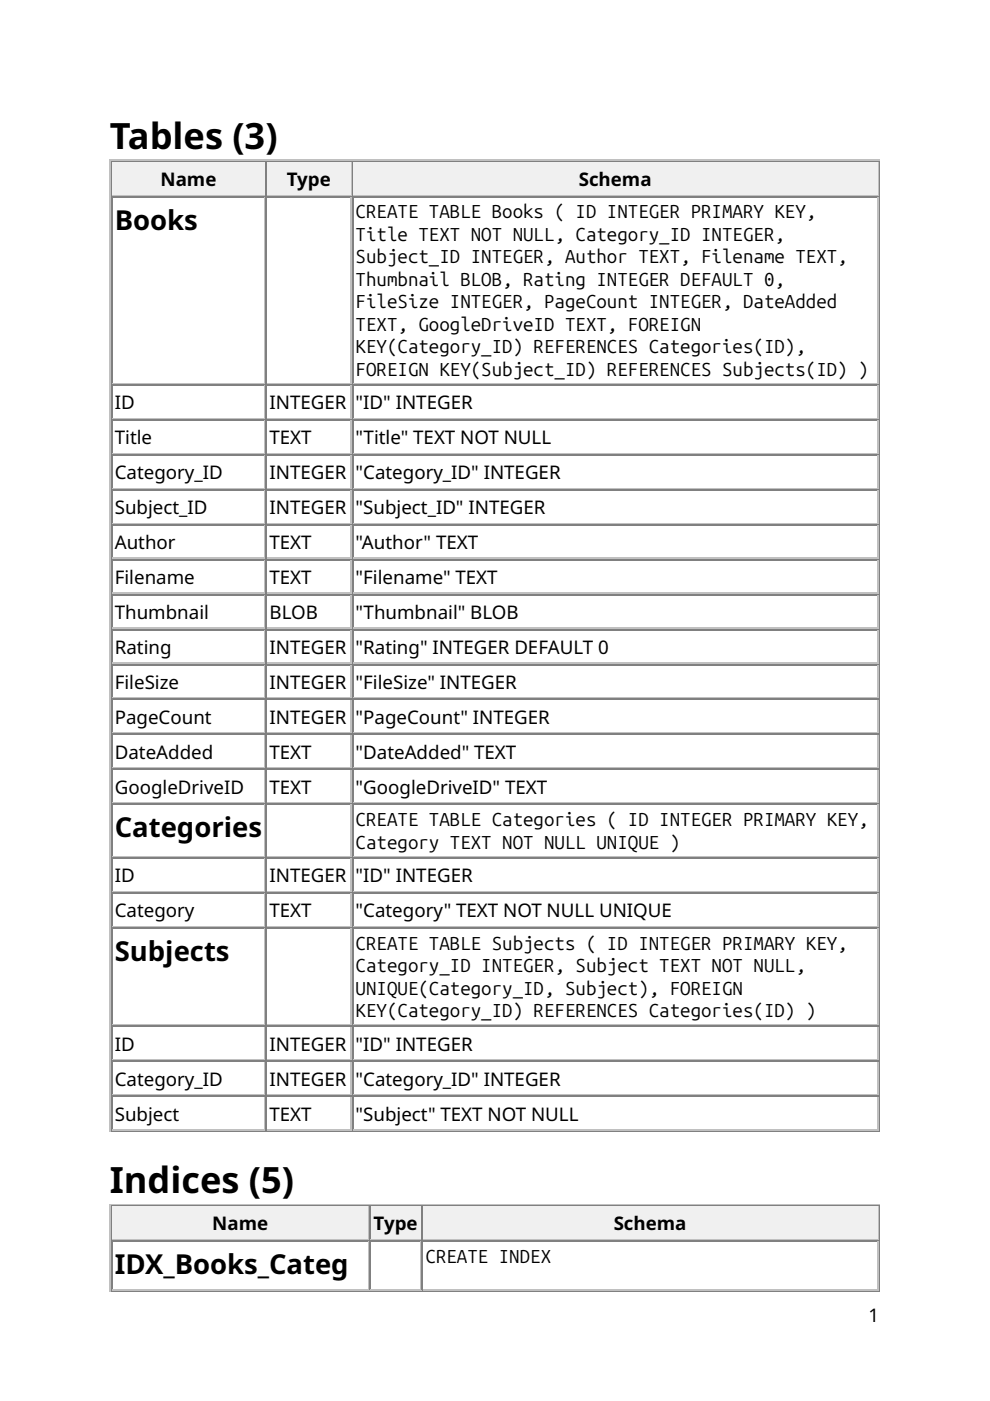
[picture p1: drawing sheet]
<svg xmlns="http://www.w3.org/2000/svg" width="210mm" height="297mm" viewBox="0 0 210 297" stroke-linecap="round" stroke-linejoin="round" font-family="sans-serif">
<defs><g id="words">
<g font-size="7.7">
<text x="23.3" y="31.5">Tables (3)</text>
<text x="23.3" y="252.9">Indices (5)</text>
</g>
<g font-size="5.8">
<text x="24.3" y="48.7">Books</text>
<text x="24.3" y="177.5">Categories</text>
<text x="24.3" y="203.7">Subjects</text>
<text x="24.3" y="270.1">IDX_Books_Categ</text>
</g>
<g font-size="4">
<text x="34" y="39.4">Name</text>
<text x="60.8" y="39.4">Type</text>
<text x="122.7" y="39.4">Schema</text>
<text x="75.4" y="46.3">CREATE TABLE Books ( ID INTEGER PRIMARY KEY,</text>
<text x="75.4" y="51.1">Title TEXT NOT NULL, Category_ID INTEGER,</text>
<text x="75.4" y="55.8">Subject_ID INTEGER, Author TEXT, Filename TEXT,</text>
<text x="75.4" y="60.6">Thumbnail BLOB, Rating INTEGER DEFAULT 0,</text>
<text x="75.4" y="65.4">FileSize INTEGER, PageCount INTEGER, DateAdded</text>
<text x="75.4" y="70.1">TEXT, GoogleDriveID TEXT, FOREIGN</text>
<text x="75.4" y="74.9">KEY(Category_ID) REFERENCES Categories(ID),</text>
<text x="75.4" y="79.6">FOREIGN KEY(Subject_ID) REFERENCES Subjects(ID) )</text>
<text x="24.3" y="86.8">ID</text>
<text x="57.1" y="86.8">INTEGER</text>
<text x="75.4" y="86.8">&quot;ID&quot; INTEGER</text>
<text x="24.3" y="94.2">Title</text>
<text x="57.1" y="94.2">TEXT</text>
<text x="75.4" y="94.2">&quot;Title&quot; TEXT NOT NULL</text>
<text x="24.3" y="101.6">Category_ID</text>
<text x="57.1" y="101.6">INTEGER</text>
<text x="75.4" y="101.6">&quot;Category_ID&quot; INTEGER</text>
<text x="24.3" y="109">Subject_ID</text>
<text x="57.1" y="109">INTEGER</text>
<text x="75.4" y="109">&quot;Subject_ID&quot; INTEGER</text>
<text x="24.3" y="116.4">Author</text>
<text x="57.1" y="116.4">TEXT</text>
<text x="75.4" y="116.4">&quot;Author&quot; TEXT</text>
<text x="24.3" y="123.8">Filename</text>
<text x="57.1" y="123.8">TEXT</text>
<text x="75.4" y="123.8">&quot;Filename&quot; TEXT</text>
<text x="24.3" y="131.2">Thumbnail</text>
<text x="57.1" y="131.2">BLOB</text>
<text x="75.4" y="131.2">&quot;Thumbnail&quot; BLOB</text>
<text x="24.3" y="138.6">Rating</text>
<text x="57.1" y="138.6">INTEGER</text>
<text x="75.4" y="138.6">&quot;Rating&quot; INTEGER DEFAULT 0</text>
<text x="24.3" y="146">FileSize</text>
<text x="57.1" y="146">INTEGER</text>
<text x="75.4" y="146">&quot;FileSize&quot; INTEGER</text>
<text x="24.3" y="153.5">PageCount</text>
<text x="57.1" y="153.5">INTEGER</text>
<text x="75.4" y="153.5">&quot;PageCount&quot; INTEGER</text>
<text x="24.3" y="160.9">DateAdded</text>
<text x="57.1" y="160.9">TEXT</text>
<text x="75.4" y="160.9">&quot;DateAdded&quot; TEXT</text>
<text x="24.3" y="168.3">GoogleDriveID</text>
<text x="57.1" y="168.3">TEXT</text>
<text x="75.4" y="168.3">&quot;GoogleDriveID&quot; TEXT</text>
<text x="75.4" y="175.2">CREATE TABLE Categories ( ID INTEGER PRIMARY KEY,</text>
<text x="75.4" y="179.9">Category TEXT NOT NULL UNIQUE )</text>
<text x="24.3" y="187.1">ID</text>
<text x="57.1" y="187.1">INTEGER</text>
<text x="75.4" y="187.1">&quot;ID&quot; INTEGER</text>
<text x="24.3" y="194.5">Category</text>
<text x="57.1" y="194.5">TEXT</text>
<text x="75.4" y="194.5">&quot;Category&quot; TEXT NOT NULL UNIQUE</text>
<text x="75.4" y="201.3">CREATE TABLE Subjects ( ID INTEGER PRIMARY KEY,</text>
<text x="75.4" y="206.1">Category_ID INTEGER, Subject TEXT NOT NULL,</text>
<text x="75.4" y="210.9">UNIQUE(Category_ID, Subject), FOREIGN</text>
<text x="75.4" y="215.6">KEY(Category_ID) REFERENCES Categories(ID) )</text>
<text x="24.3" y="222.8">ID</text>
<text x="57.1" y="222.8">INTEGER</text>
<text x="75.4" y="222.8">&quot;ID&quot; INTEGER</text>
<text x="24.3" y="230.2">Category_ID</text>
<text x="57.1" y="230.2">INTEGER</text>
<text x="75.4" y="230.2">&quot;Category_ID&quot; INTEGER</text>
<text x="24.3" y="237.6">Subject</text>
<text x="57.1" y="237.6">TEXT</text>
<text x="75.4" y="237.6">&quot;Subject&quot; TEXT NOT NULL</text>
<text x="45" y="260.9">Name</text>
<text x="79.2" y="260.9">Type</text>
<text x="130.1" y="260.9">Schema</text>
<text x="90.2" y="267.8">CREATE INDEX</text>
<text x="184.1" y="280.2">1</text>
</g>
</g></defs>
<path d="M23.4 33.9v206.1M23.5 34h163M56.2 34.4v6.9M23.8 41.4h32.6" fill="none" stroke="#c0c0c0" stroke-width=".26"/>
<path d="M23.7 34.1v7.4M23.8 34.3h32.6M186.4 34.1v205.6M23.5 239.8h163" fill="none" stroke="#808080" stroke-width=".26"/>
<g fill="#f0f0f0">
<path d="M23.8 34.4h32.3v6.9h-32.3z"/>
<path d="M33.9 34.9h12.1v5.8h-12.1z"/>
</g>
<path d="M56.5 34.1v7.4M56.6 34.3h18" fill="none" stroke="#808080" stroke-width=".26"/>
<path d="M74.5 34.4v6.9M56.6 41.4h18" fill="none" stroke="#c0c0c0" stroke-width=".26"/>
<g fill="#f0f0f0">
<path d="M56.6 34.4h17.7v6.9h-17.7z"/>
<path d="M60.6 34.9h9.8v5.8h-9.8z"/>
</g>
<path d="M74.7 34.1v7.4M74.9 34.3h111.4" fill="none" stroke="#808080" stroke-width=".26"/>
<path d="M186.1 34.4v6.9M74.9 41.4h111.4" fill="none" stroke="#c0c0c0" stroke-width=".26"/>
<g fill="#f0f0f0">
<path d="M74.9 34.4h111.1v6.9h-111.1z"/>
<path d="M122.5 34.9h15.9v5.8h-15.9z"/>
</g>
<g fill="none" stroke="#808080" stroke-width=".26">
<path d="M23.7 41.5v198.2M23.8 41.7h32.6M56.5 41.5v198.2M56.6 41.7h18M74.7 41.5v198.2M74.9 41.7h111.4M23.8 81.6h32.6M23.8 89h32.6M23.8 96.4h32.6M56.6 81.6h18M56.6 89h18M56.6 96.4h18"/>
<path d="M74.9 81.6h111.4M74.9 89h111.4M74.9 96.4h111.4M23.8 103.8h32.6M23.8 111.3h32.6M23.8 118.7h32.6M56.6 103.8h18M56.6 111.3h18M56.6 118.7h18M74.9 103.8h111.4M74.9 111.3h111.4M74.9 118.7h111.4"/>
<path d="M23.8 126.1h32.6M23.8 133.5h32.6M56.6 126.1h18M56.6 133.5h18M74.9 126.1h111.4M74.9 133.5h111.4M23.8 140.9h32.6M23.8 148.3h32.6M23.8 155.7h32.6M56.6 140.9h18M56.6 148.3h18M56.6 155.7h18"/>
<path d="M74.9 140.9h111.4M74.9 148.3h111.4M74.9 155.7h111.4M23.8 163.1h32.6M23.8 170.5h32.6M56.6 163.1h18M56.6 170.5h18M74.9 163.1h111.4M74.9 170.5h111.4M23.8 181.9h32.6M23.8 189.3h32.6M23.8 196.7h32.6"/>
<path d="M56.6 181.9h18M56.6 189.3h18M56.6 196.7h18M74.9 181.9h111.4M74.9 189.3h111.4M74.9 196.7h111.4M23.8 217.6h32.6M56.6 217.6h18M74.9 217.6h111.4M23.8 225h32.6M23.8 232.4h32.6M56.6 225h18"/>
<path d="M56.6 232.4h18M74.9 225h111.4M74.9 232.4h111.4M23.7 255.6v7.4M23.8 255.7h54.5M186.4 255.6v18M23.5 273.7h163"/>
</g>
<g fill="none" stroke="#c0c0c0" stroke-width=".26">
<path d="M56.2 41.8v39.4M74.5 41.8v39.4M186.1 41.8v39.4M23.8 81.4h32.6M23.8 88.8h32.6M23.8 96.2h32.6M56.2 81.8v6.8M56.2 89.2v6.8M56.2 96.6v6.9M56.6 81.4h18M56.6 88.8h18M56.6 96.2h18"/>
<path d="M74.5 81.8v6.8M74.5 89.2v6.8M74.5 96.6v6.9M74.9 81.4h111.4M74.9 88.8h111.4M74.9 96.2h111.4M186.1 81.8v6.8M186.1 89.2v6.8M186.1 96.6v6.9M23.8 103.6h32.6M23.8 111h32.6M23.8 118.4h32.6"/>
<path d="M56.2 104v6.9M56.2 111.4v6.9M56.2 118.8v6.9M56.6 103.6h18M56.6 111h18M56.6 118.4h18M74.5 104v6.9M74.5 111.4v6.9M74.5 118.8v6.9M74.9 103.6h111.4M74.9 111h111.4M74.9 118.4h111.4"/>
<path d="M186.1 104v6.9M186.1 111.4v6.9M186.1 118.8v6.9M23.8 125.8h32.6M23.8 133.2h32.6M56.2 126.2v6.9M56.2 133.6v6.9M56.6 125.8h18M56.6 133.2h18M74.5 126.2v6.9M74.5 133.6v6.9M74.9 125.8h111.4"/>
<path d="M74.9 133.2h111.4M186.1 126.2v6.9M186.1 133.6v6.9M23.8 140.6h32.6M23.8 148h32.6M23.8 155.4h32.6M56.2 141v6.9M56.2 148.4v6.9M56.2 155.8v6.9M56.6 140.6h18M56.6 148h18M56.6 155.4h18"/>
<path d="M74.5 141v6.9M74.5 148.4v6.9M74.5 155.8v6.9M74.9 140.6h111.4M74.9 148h111.4M74.9 155.4h111.4M186.1 141v6.9M186.1 148.4v6.9M186.1 155.8v6.9M23.8 162.9h32.6M23.8 170.3h32.6M56.2 163.2v6.9"/>
<path d="M56.2 170.7v10.8M56.6 162.9h18M56.6 170.3h18M74.5 163.2v6.9M74.5 170.7v10.8M74.9 162.9h111.4M74.9 170.3h111.4M186.1 163.2v6.9M186.1 170.7v10.8M23.8 181.6h32.6M23.8 189h32.6M23.8 196.5h32.6"/>
<path d="M56.2 182v6.9M56.2 189.4v6.9M56.2 196.8v20.4M56.6 181.6h18M56.6 189h18M56.6 196.5h18M74.5 182v6.9M74.5 189.4v6.9M74.5 196.8v20.4M74.9 181.6h111.4M74.9 189h111.4M74.9 196.5h111.4"/>
<path d="M186.1 182v6.9M186.1 189.4v6.9M186.1 196.8v20.4M23.8 217.4h32.6M56.2 217.8v6.8M56.6 217.4h18M74.5 217.8v6.8M74.9 217.4h111.4M186.1 217.8v6.8M23.8 224.8h32.6M23.8 232.2h32.6M23.8 239.6h32.6"/>
<path d="M56.2 225.2v6.8M56.2 232.6v6.8M56.6 224.8h18M56.6 232.2h18M56.6 239.6h18M74.5 225.2v6.8M74.5 232.6v6.8M74.9 224.8h111.4M74.9 232.2h111.4M74.9 239.6h111.4M186.1 225.2v6.8M186.1 232.6v6.8"/>
<path d="M23.4 255.3v18.5M23.5 255.5h163M78.2 255.9v6.8M23.8 262.9h54.5"/>
</g>
<g fill="#f0f0f0">
<path d="M23.8 255.9h54.3v6.8h-54.3z"/>
<path d="M45 256.4h11.9v5.8h-11.9z"/>
</g>
<path d="M78.4 255.6v7.4M78.6 255.7h10.8" fill="none" stroke="#808080" stroke-width=".26"/>
<path d="M89.3 255.9v6.8M78.6 262.9h10.8" fill="none" stroke="#c0c0c0" stroke-width=".26"/>
<g fill="#f0f0f0">
<path d="M78.6 255.9h10.6v6.8h-10.6z"/>
<path d="M79.1 256.4h9.5v5.8h-9.5z"/>
</g>
<path d="M89.6 255.6v7.4M89.7 255.7h96.6" fill="none" stroke="#808080" stroke-width=".26"/>
<path d="M186.1 255.9v6.8M89.7 262.9h96.6" fill="none" stroke="#c0c0c0" stroke-width=".26"/>
<g fill="#f0f0f0">
<path d="M89.7 255.9h96.3v6.8h-96.3z"/>
<path d="M129.9 256.4h15.9v5.8h-15.9z"/>
</g>
<path d="M23.7 263v10.6M23.8 263.1h54.5M78.4 263v10.6M78.6 263.1h10.8M89.6 263v10.6M89.7 263.1h96.6" fill="none" stroke="#808080" stroke-width=".26"/>
<path d="M23.8 273.4h54.5M78.2 263.3v10M78.6 273.4h10.8M89.3 263.3v10M89.7 273.4h96.6M186.1 263.3v10" fill="none" stroke="#c0c0c0" stroke-width=".26"/>
<use href="#words"/>
</svg>
